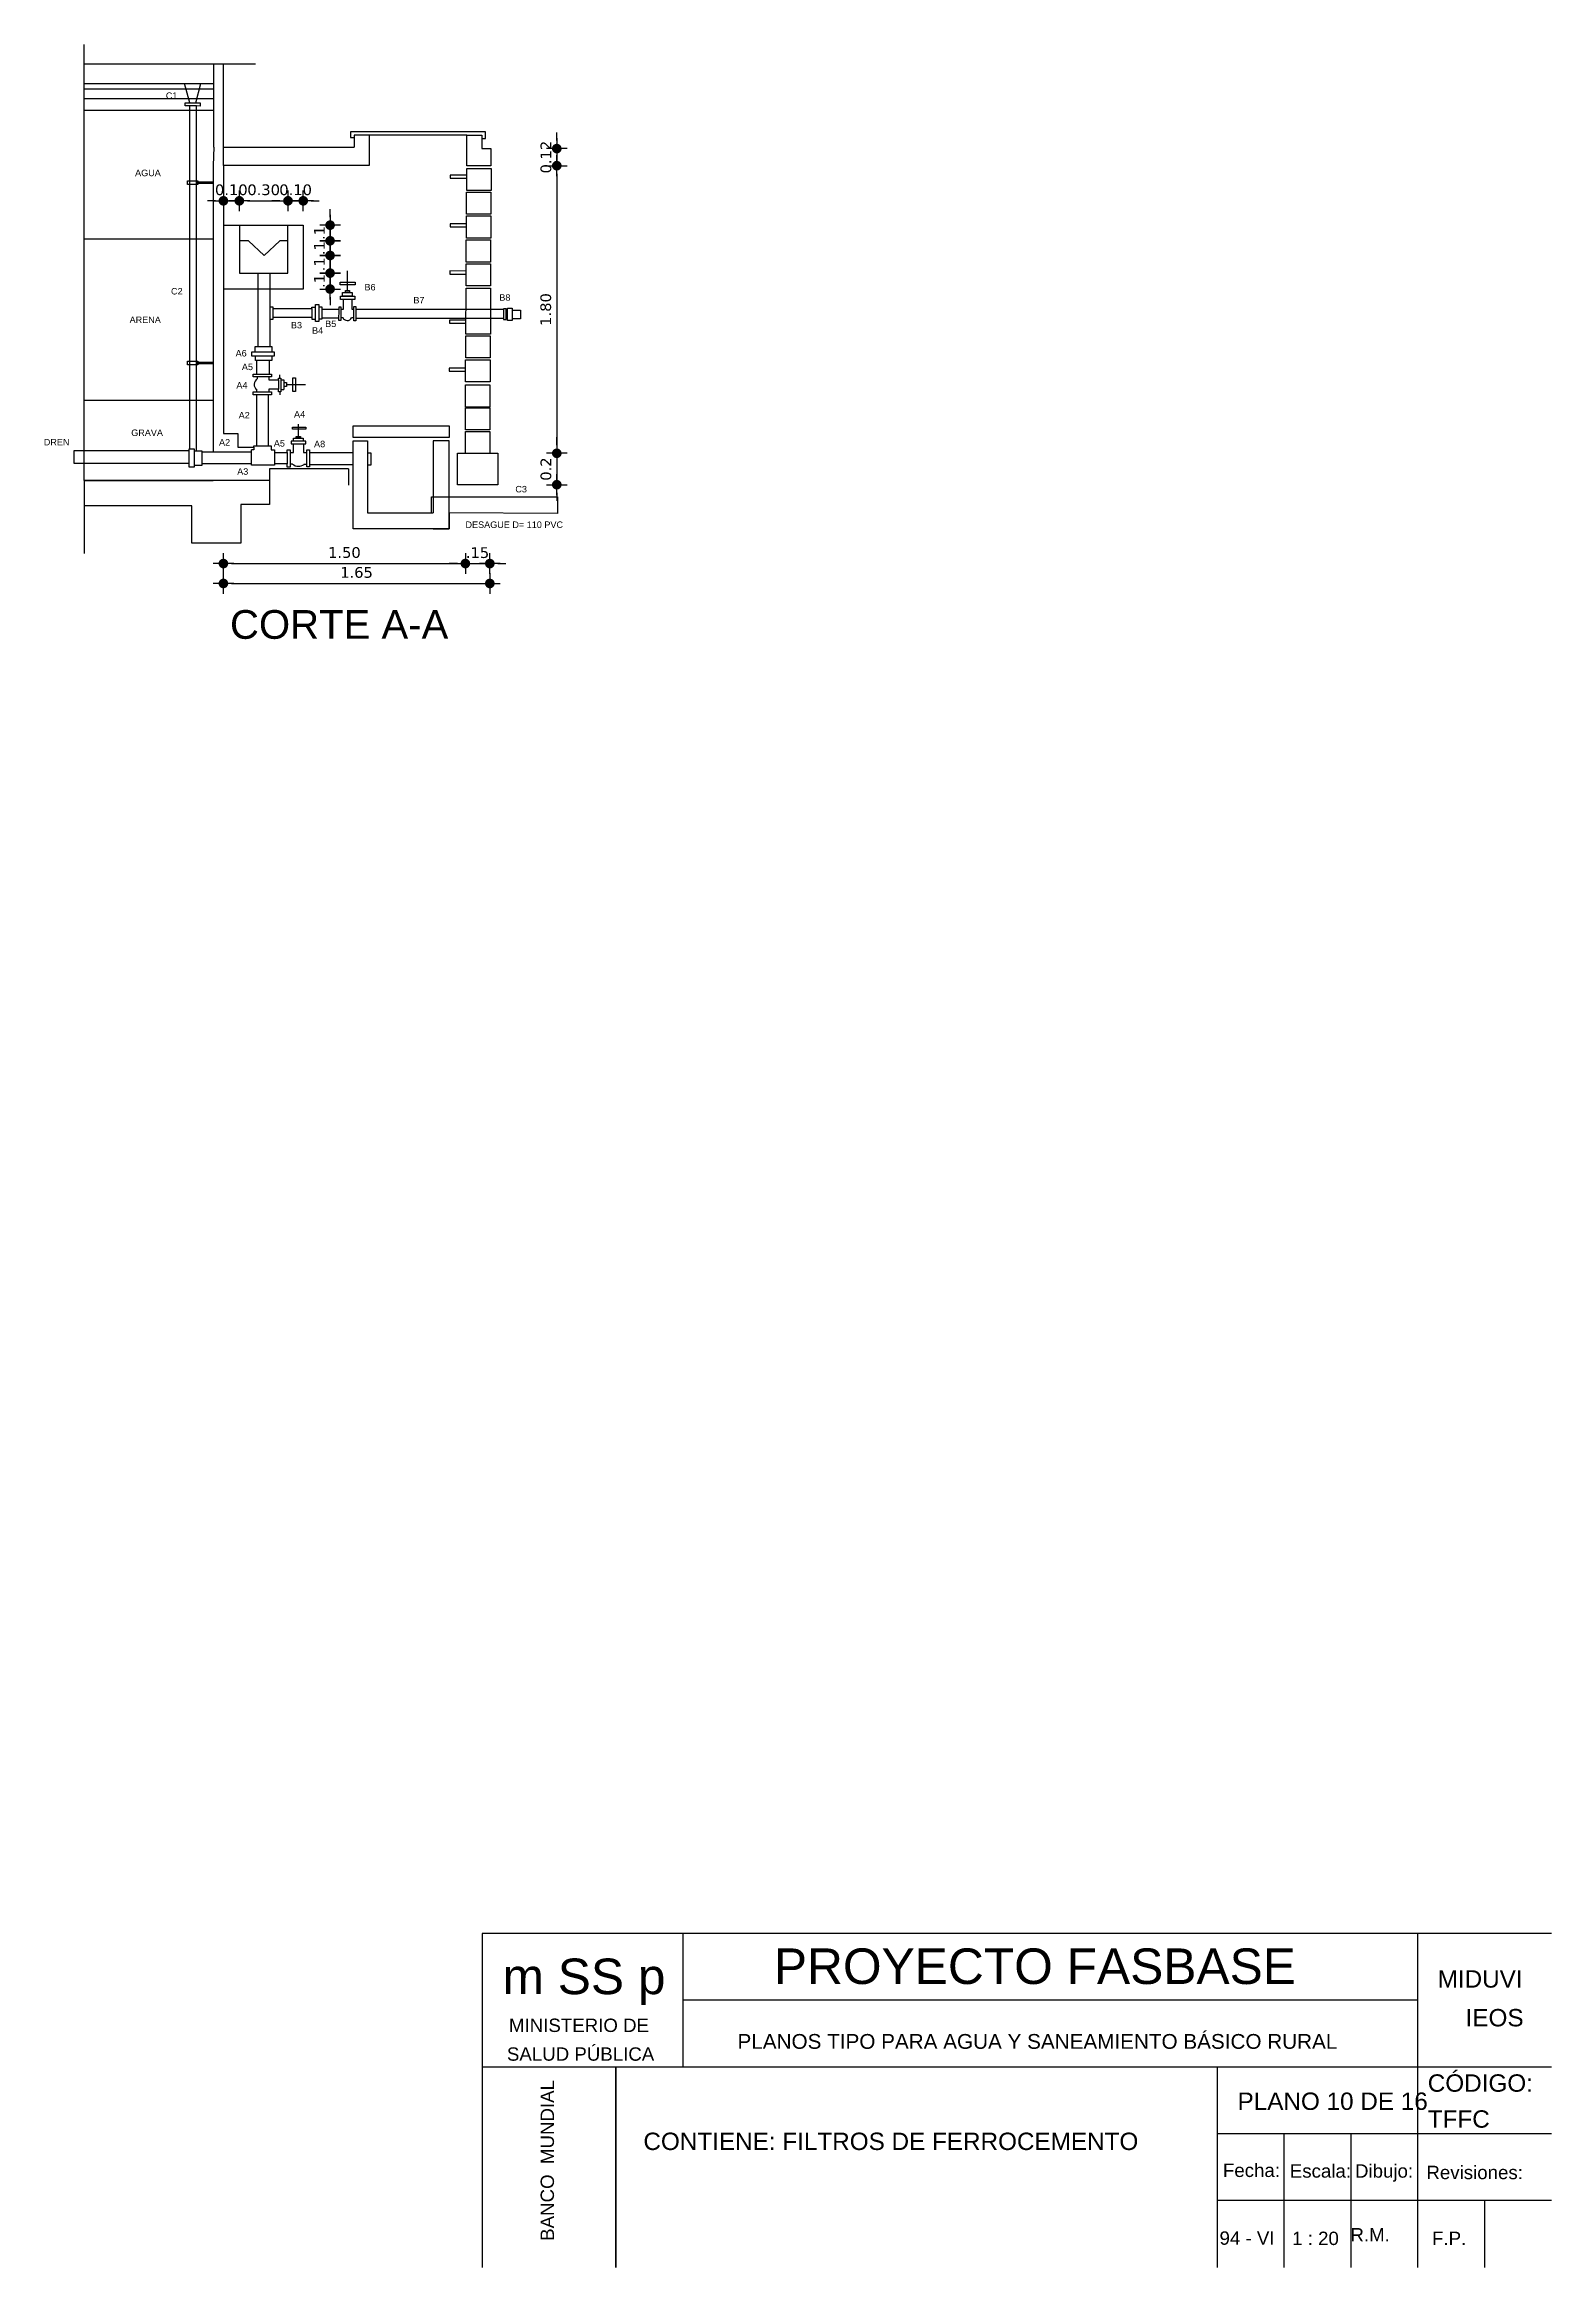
# Model space of a CAD drawing. Header units: metres. Extents: x 1959 to 4131, y 3282 to 4313.
# Drawn here: x 2946.58 to 2957.85, y 4283.15 to 4299.78 of the extents above; entities that cross this region are included whole.
import ezdxf
from ezdxf.enums import TextEntityAlignment as Align

# ---------------------------------------------------------------- set-up
doc = ezdxf.new("R2010")
doc.units = ezdxf.units.M
doc.linetypes.add('ACAD_ISO02W100', pattern=[15, 12, -3])
doc.layers.add('Cotas', color=7, linetype='Continuous')
doc.layers.add('Dibujo', color=7, linetype='Continuous')
doc.styles.add('Annotative', font='arial.ttf')
doc.styles.get("Standard").update_dxf_attribs({"font": 'arial.ttf'})
doc.styles.add('verdana', font='verdana.ttf')
doc.dimstyles.new('ISO', dxfattribs={"dimtxt": 0.08, "dimasz": 0.06, "dimexe": 0.1, "dimexo": 0.1, "dimgap": 0.04, "dimtad": 1, "dimzin": 1, "dimdsep": 46, "dimtxsty": 'verdana', "dimblk1": 'PAB', "dimblk2": 'PAB', "dimsah": 1, "dimcen": 0, "dimse1": 1, "dimse2": 1, "dimclrd": 7, "dimclre": 8, "dimclrt": 7, "dimadec": 0, "dimazin": 0, "dimtfac": 1, "dimtix": 1, "dimtmove": 0, "dimatfit": 3, "dimldrblk": 'PAB', "dimfxl": 0.1, "dimtvp": 1, "dimtolj": 1, "dimtzin": 1, "dimarcsym": 0})

msp = doc.modelspace()

# ---------------------------------------------------------------- texts
at = {"attachment_point": 1}
for s, insert, char_height in [('C1', (2947.486, 4299.424), 0.0486), ('AGUA', (2947.256, 4298.846), 0.0486), ('C2', (2947.525, 4297.961), 0.0486), ('B6', (2948.972, 4297.991), 0.0486), ('B7', (2949.338, 4297.894), 0.0486), ('B8', (2949.981, 4297.914), 0.0486), ('ARENA', (2947.215, 4297.747), 0.0486), ('B3', (2948.422, 4297.707), 0.0486), ('B4', (2948.58, 4297.667), 0.0486), ('B5', (2948.678, 4297.717), 0.0486), ('A6', (2948.008, 4297.497), 0.0486), ('A5', (2948.055, 4297.395), 0.0486), ('A4', (2948.014, 4297.257), 0.0486), ('GRAVA', (2947.227, 4296.902), 0.0486), ('A2', (2948.031, 4297.033), 0.0486), ('A4', (2948.445, 4297.04), 0.0486), ('DREN', (2946.573, 4296.832), 0.0486), ('A2', (2947.884, 4296.83), 0.0486), ('A5', (2948.294, 4296.823), 0.0486), ('A8', (2948.595, 4296.818), 0.0486), ('A3', (2948.02, 4296.612), 0.0486), ('C3', (2950.101, 4296.48), 0.0486), ('DESAGUE D= 110 PVC', (2949.728, 4296.214), 0.04857)]:
    msp.add_mtext_dynamic_manual_height_columns(s, width=2.52423, gutter_width=12.5, heights=[0], dxfattribs=dict(at, insert=insert, char_height=char_height))
at = {"layer": 'Dibujo', "linetype": 'ACAD_ISO02W100'}
msp.add_text('CORTE A-A', height=0.2148, dxfattribs=at).set_placement((2947.966, 4295.336))
at = {"layer": 'Dibujo', "color": 0, "linetype": 'ByBlock'}
for s, height, p in [('m SS p', 0.2662, (2950.005, 4285.195)), ('PROYECTO FASBASE', 0.26624, (2952.035, 4285.271)), ('PLANOS TIPO PARA AGUA Y SANEAMIENTO BÁSICO RURAL', 0.11076, (2951.763, 4284.786))]:
    msp.add_text(s, height=height, dxfattribs=at).set_placement(p)
at = {"layer": 'Dibujo', "color": 0, "linetype": 'ByBlock', "style": 'Annotative'}
for s, p in [('MIDUVI', (2957.001, 4285.244)), ('IEOS', (2957.21, 4284.954)), ('CÓDIGO:', (2956.927, 4284.465)), ('PLANO 10 DE 16', (2955.504, 4284.329)), ('TFFC', (2956.927, 4284.196)), ('CONTIENE: FILTROS DE FERROCEMENTO', (2951.059, 4284.029))]:
    msp.add_text(s, height=0.13, dxfattribs=at).set_placement(p)
at = {"layer": 'Dibujo', "color": 0, "linetype": 'ByBlock'}
for s, p in [('MINISTERIO DE', (2950.577, 4284.912)), ('SALUD PÚBLICA', (2950.589, 4284.697)), ('Fecha:', (2955.608, 4283.827)), ('Escala:', (2956.124, 4283.822)), ('Dibujo:', (2956.6, 4283.822)), ('Revisiones:', (2957.278, 4283.811)), ('94 - VI', (2955.575, 4283.32)), ('1 : 20', (2956.087, 4283.318)), ('R.M.', (2956.496, 4283.345)), ('F.P.', (2957.087, 4283.318))]:
    msp.add_text(s, height=0.1, dxfattribs=at).set_placement(p, align=Align.CENTER)
msp.add_text('BANCO  MUNDIAL', height=0.1, rotation=90, dxfattribs=at).set_placement((2950.39, 4283.951), align=Align.CENTER)

# ---------------------------------------------------------------- blocks, each defined once
blk = doc.blocks.new('PAB')
at = {"layer": 'Cotas'}
for p, q in [((-1.3, 0), (1.3, 0)), ((0, 1.3), (0, -1.3))]:
    blk.add_line(p, q, dxfattribs=at)
at = {"layer": 'Cotas', "const_width": 0.6}
blk.add_lwpolyline([(-0.3, 0, 1), (0.3, 0, 1)], format="xyb", close=True, dxfattribs=at)
blk = doc.blocks.new('*D1187')
at = {"color": 7, "lineweight": -2, "transparency": 16777216}
for p, q in [((2950.411, 4299.064), (2950.411, 4299.124)), ((2950.411, 4299.004), (2950.411, 4298.876)), ((2950.411, 4298.816), (2950.411, 4298.756))]:
    blk.add_line(p, q, dxfattribs=at)
at = {"layer": 'Defpoints', "color": 0, "transparency": 16777216}
for p in [(2949.917, 4299.004), (2949.917, 4298.876), (2950.411, 4298.876)]:
    blk.add_point(p, dxfattribs=at)
at = {"color": 7, "lineweight": -2, "transparency": 16777216, "xscale": 0.06, "yscale": 0.06, "zscale": 0.06}
for p, rotation in [((2950.411, 4299.004), 270), ((2950.411, 4298.876), 90)]:
    blk.add_blockref('PAB', p, dxfattribs=dict(at, rotation=rotation))
at = {"color": 7, "transparency": 16777216, "insert": (2950.33, 4298.94), "char_height": 0.08, "attachment_point": 5, "rotation": 90, "style": 'verdana'}
blk.add_mtext('\\A1;0.12', dxfattribs=at)
blk = doc.blocks.new('*D1188')
at = {"color": 7, "lineweight": -2, "transparency": 16777216}
blk.add_line((2950.411, 4298.816), (2950.411, 4296.784), dxfattribs=at)
at = {"layer": 'Defpoints', "color": 0, "transparency": 16777216}
for p in [(2949.917, 4298.876), (2949.971, 4296.724), (2950.411, 4296.724)]:
    blk.add_point(p, dxfattribs=at)
at = {"color": 7, "lineweight": -2, "transparency": 16777216, "xscale": 0.06, "yscale": 0.06, "zscale": 0.06}
for p, rotation in [((2950.411, 4298.876), 90), ((2950.411, 4296.724), 270)]:
    blk.add_blockref('PAB', p, dxfattribs=dict(at, rotation=rotation))
at = {"color": 7, "transparency": 16777216, "insert": (2950.329, 4297.8), "char_height": 0.08, "attachment_point": 5, "rotation": 90, "style": 'verdana'}
blk.add_mtext('\\A1;1.80', dxfattribs=at)
blk = doc.blocks.new('*D1189')
at = {"color": 7, "lineweight": -2, "transparency": 16777216}
for p, q in [((2950.411, 4296.784), (2950.411, 4296.844)), ((2950.411, 4296.724), (2950.411, 4296.489)), ((2950.411, 4296.429), (2950.411, 4296.369))]:
    blk.add_line(p, q, dxfattribs=at)
at = {"layer": 'Defpoints', "color": 0, "transparency": 16777216}
for p in [(2949.971, 4296.724), (2949.971, 4296.489), (2950.411, 4296.489)]:
    blk.add_point(p, dxfattribs=at)
at = {"color": 7, "lineweight": -2, "transparency": 16777216, "xscale": 0.06, "yscale": 0.06, "zscale": 0.06}
for p, rotation in [((2950.411, 4296.724), 270), ((2950.411, 4296.489), 90)]:
    blk.add_blockref('PAB', p, dxfattribs=dict(at, rotation=rotation))
at = {"color": 7, "transparency": 16777216, "insert": (2950.33, 4296.606), "char_height": 0.08, "attachment_point": 5, "rotation": 90, "style": 'verdana'}
blk.add_mtext('\\A1;0.2', dxfattribs=at)
blk = doc.blocks.new('*D1190')
at = {"color": 7, "lineweight": -2, "transparency": 16777216}
for p, q in [((2947.857, 4298.613), (2947.797, 4298.613)), ((2947.917, 4298.613), (2948.036, 4298.613)), ((2948.096, 4298.613), (2948.156, 4298.613))]:
    blk.add_line(p, q, dxfattribs=at)
at = {"layer": 'Defpoints', "color": 0, "transparency": 16777216}
for p in [(2948.036, 4298.613), (2947.917, 4298.431), (2948.036, 4298.431)]:
    blk.add_point(p, dxfattribs=at)
at = {"color": 7, "lineweight": -2, "transparency": 16777216, "xscale": 0.06, "yscale": 0.06, "zscale": 0.06}
blk.add_blockref('PAB', (2947.917, 4298.613), dxfattribs=at)
at = {"color": 7, "lineweight": -2, "transparency": 16777216, "xscale": 0.06, "yscale": 0.06, "zscale": 0.06, "rotation": 180}
blk.add_blockref('PAB', (2948.036, 4298.613), dxfattribs=at)
at = {"color": 7, "transparency": 16777216, "insert": (2947.976, 4298.695), "char_height": 0.08, "attachment_point": 5, "style": 'verdana'}
blk.add_mtext('\\A1;0.10', dxfattribs=at)
blk = doc.blocks.new('*D1191')
at = {"color": 7, "lineweight": -2, "transparency": 16777216}
blk.add_line((2948.096, 4298.613), (2948.34, 4298.613), dxfattribs=at)
at = {"layer": 'Defpoints', "color": 0, "transparency": 16777216}
for p in [(2948.4, 4298.613), (2948.036, 4298.431), (2948.4, 4298.431)]:
    blk.add_point(p, dxfattribs=at)
at = {"color": 7, "lineweight": -2, "transparency": 16777216, "xscale": 0.06, "yscale": 0.06, "zscale": 0.06, "rotation": 180}
blk.add_blockref('PAB', (2948.036, 4298.613), dxfattribs=at)
at = {"color": 7, "lineweight": -2, "transparency": 16777216, "xscale": 0.06, "yscale": 0.06, "zscale": 0.06}
blk.add_blockref('PAB', (2948.4, 4298.613), dxfattribs=at)
at = {"color": 7, "transparency": 16777216, "insert": (2948.218, 4298.695), "char_height": 0.08, "attachment_point": 5, "style": 'verdana'}
blk.add_mtext('\\A1;0.30', dxfattribs=at)
blk = doc.blocks.new('*D1192')
at = {"color": 7, "lineweight": -2, "transparency": 16777216}
for p, q in [((2948.34, 4298.613), (2948.28, 4298.613)), ((2948.4, 4298.613), (2948.514, 4298.613)), ((2948.574, 4298.613), (2948.634, 4298.613))]:
    blk.add_line(p, q, dxfattribs=at)
at = {"layer": 'Defpoints', "color": 0, "transparency": 16777216}
for p in [(2948.514, 4298.613), (2948.4, 4298.431), (2948.514, 4298.431)]:
    blk.add_point(p, dxfattribs=at)
at = {"color": 7, "lineweight": -2, "transparency": 16777216, "xscale": 0.06, "yscale": 0.06, "zscale": 0.06}
blk.add_blockref('PAB', (2948.4, 4298.613), dxfattribs=at)
at = {"color": 7, "lineweight": -2, "transparency": 16777216, "xscale": 0.06, "yscale": 0.06, "zscale": 0.06, "rotation": 180}
blk.add_blockref('PAB', (2948.514, 4298.613), dxfattribs=at)
at = {"color": 7, "transparency": 16777216, "insert": (2948.457, 4298.695), "char_height": 0.08, "attachment_point": 5, "style": 'verdana'}
blk.add_mtext('\\A1;0.10', dxfattribs=at)
blk = doc.blocks.new('*D1193')
at = {"color": 7, "lineweight": -2, "transparency": 16777216}
for p, q in [((2948.715, 4298.491), (2948.715, 4298.551)), ((2948.715, 4298.431), (2948.715, 4298.314)), ((2948.715, 4298.254), (2948.715, 4298.194))]:
    blk.add_line(p, q, dxfattribs=at)
at = {"layer": 'Defpoints', "color": 0, "transparency": 16777216}
for p in [(2948.4, 4298.431), (2948.4, 4298.314), (2948.715, 4298.314)]:
    blk.add_point(p, dxfattribs=at)
at = {"color": 7, "lineweight": -2, "transparency": 16777216, "xscale": 0.06, "yscale": 0.06, "zscale": 0.06}
for p, rotation in [((2948.715, 4298.431), 270), ((2948.715, 4298.314), 90)]:
    blk.add_blockref('PAB', p, dxfattribs=dict(at, rotation=rotation))
at = {"color": 7, "transparency": 16777216, "insert": (2948.635, 4298.372), "char_height": 0.08, "attachment_point": 5, "rotation": 90, "style": 'verdana'}
blk.add_mtext('\\A1;.1', dxfattribs=at)
blk = doc.blocks.new('*D1194')
at = {"color": 7, "lineweight": -2, "transparency": 16777216}
for p, q in [((2948.715, 4298.374), (2948.715, 4298.434)), ((2948.715, 4298.314), (2948.715, 4298.204)), ((2948.715, 4298.144), (2948.715, 4298.084))]:
    blk.add_line(p, q, dxfattribs=at)
at = {"layer": 'Defpoints', "color": 0, "transparency": 16777216}
for p in [(2948.4, 4298.314), (2948.223, 4298.204), (2948.715, 4298.204)]:
    blk.add_point(p, dxfattribs=at)
at = {"color": 7, "lineweight": -2, "transparency": 16777216, "xscale": 0.06, "yscale": 0.06, "zscale": 0.06}
for p, rotation in [((2948.715, 4298.314), 270), ((2948.715, 4298.204), 90)]:
    blk.add_blockref('PAB', p, dxfattribs=dict(at, rotation=rotation))
at = {"color": 7, "transparency": 16777216, "insert": (2948.635, 4298.259), "char_height": 0.08, "attachment_point": 5, "rotation": 90, "style": 'verdana'}
blk.add_mtext('\\A1;.1', dxfattribs=at)
blk = doc.blocks.new('*D1195')
at = {"color": 7, "lineweight": -2, "transparency": 16777216}
for p, q in [((2948.715, 4298.264), (2948.715, 4298.324)), ((2948.715, 4298.204), (2948.715, 4298.072)), ((2948.715, 4298.012), (2948.715, 4297.952))]:
    blk.add_line(p, q, dxfattribs=at)
at = {"layer": 'Defpoints', "color": 0, "transparency": 16777216}
for p in [(2948.223, 4298.204), (2948.4, 4298.072), (2948.715, 4298.072)]:
    blk.add_point(p, dxfattribs=at)
at = {"color": 7, "lineweight": -2, "transparency": 16777216, "xscale": 0.06, "yscale": 0.06, "zscale": 0.06}
for p, rotation in [((2948.715, 4298.204), 270), ((2948.715, 4298.072), 90)]:
    blk.add_blockref('PAB', p, dxfattribs=dict(at, rotation=rotation))
at = {"color": 7, "transparency": 16777216, "insert": (2948.635, 4298.138), "char_height": 0.08, "attachment_point": 5, "rotation": 90, "style": 'verdana'}
blk.add_mtext('\\A1;.1', dxfattribs=at)
blk = doc.blocks.new('*D1196')
at = {"color": 7, "lineweight": -2, "transparency": 16777216}
for p, q in [((2948.715, 4298.132), (2948.715, 4298.192)), ((2948.715, 4298.072), (2948.715, 4297.953)), ((2948.715, 4297.893), (2948.715, 4297.833))]:
    blk.add_line(p, q, dxfattribs=at)
at = {"layer": 'Defpoints', "color": 0, "transparency": 16777216}
for p in [(2948.4, 4298.072), (2948.514, 4297.953), (2948.715, 4297.953)]:
    blk.add_point(p, dxfattribs=at)
at = {"color": 7, "lineweight": -2, "transparency": 16777216, "xscale": 0.06, "yscale": 0.06, "zscale": 0.06}
for p, rotation in [((2948.715, 4298.072), 270), ((2948.715, 4297.953), 90)]:
    blk.add_blockref('PAB', p, dxfattribs=dict(at, rotation=rotation))
at = {"color": 7, "transparency": 16777216, "insert": (2948.635, 4298.013), "char_height": 0.08, "attachment_point": 5, "rotation": 90, "style": 'verdana'}
blk.add_mtext('\\A1;.1', dxfattribs=at)
blk = doc.blocks.new('*D1197')
at = {"color": 7, "lineweight": -2, "transparency": 16777216}
blk.add_line((2947.977, 4295.899), (2949.667, 4295.899), dxfattribs=at)
at = {"layer": 'Defpoints', "color": 0, "transparency": 16777216}
for p in [(2947.917, 4296.873), (2949.727, 4296.724), (2949.727, 4295.899)]:
    blk.add_point(p, dxfattribs=at)
at = {"color": 7, "lineweight": -2, "transparency": 16777216, "xscale": 0.06, "yscale": 0.06, "zscale": 0.06, "rotation": 180}
blk.add_blockref('PAB', (2947.917, 4295.899), dxfattribs=at)
at = {"color": 7, "lineweight": -2, "transparency": 16777216, "xscale": 0.06, "yscale": 0.06, "zscale": 0.06}
blk.add_blockref('PAB', (2949.727, 4295.899), dxfattribs=at)
at = {"color": 7, "transparency": 16777216, "insert": (2948.822, 4295.981), "char_height": 0.08, "attachment_point": 5, "style": 'verdana'}
blk.add_mtext('\\A1;1.50', dxfattribs=at)
blk = doc.blocks.new('*D1198')
at = {"color": 7, "lineweight": -2, "transparency": 16777216}
for p, q in [((2949.667, 4295.899), (2949.607, 4295.899)), ((2949.727, 4295.899), (2949.91, 4295.899)), ((2949.97, 4295.899), (2950.03, 4295.899))]:
    blk.add_line(p, q, dxfattribs=at)
at = {"layer": 'Defpoints', "color": 0, "transparency": 16777216}
for p in [(2949.727, 4296.724), (2949.91, 4296.723), (2949.91, 4295.899)]:
    blk.add_point(p, dxfattribs=at)
at = {"color": 7, "lineweight": -2, "transparency": 16777216, "xscale": 0.06, "yscale": 0.06, "zscale": 0.06}
blk.add_blockref('PAB', (2949.727, 4295.899), dxfattribs=at)
at = {"color": 7, "lineweight": -2, "transparency": 16777216, "xscale": 0.06, "yscale": 0.06, "zscale": 0.06, "rotation": 180}
blk.add_blockref('PAB', (2949.91, 4295.899), dxfattribs=at)
at = {"color": 7, "transparency": 16777216, "insert": (2949.818, 4295.98), "char_height": 0.08, "attachment_point": 5, "style": 'verdana'}
blk.add_mtext('\\A1;.15', dxfattribs=at)
blk = doc.blocks.new('*D1108')
at = {"color": 7, "lineweight": -2, "transparency": 16777216}
blk.add_line((2947.977, 4295.75), (2949.85, 4295.75), dxfattribs=at)
at = {"layer": 'Defpoints', "color": 0, "transparency": 16777216}
for p in [(2947.917, 4295.899), (2949.91, 4295.899), (2949.91, 4295.75)]:
    blk.add_point(p, dxfattribs=at)
at = {"color": 7, "lineweight": -2, "transparency": 16777216, "xscale": 0.06, "yscale": 0.06, "zscale": 0.06, "rotation": 180}
blk.add_blockref('PAB', (2947.917, 4295.75), dxfattribs=at)
at = {"color": 7, "lineweight": -2, "transparency": 16777216, "xscale": 0.06, "yscale": 0.06, "zscale": 0.06}
blk.add_blockref('PAB', (2949.91, 4295.75), dxfattribs=at)
at = {"color": 7, "transparency": 16777216, "insert": (2948.913, 4295.832), "char_height": 0.08, "attachment_point": 5, "style": 'verdana'}
blk.add_mtext('\\A1;1.65', dxfattribs=at)

# ---------------------------------------------------------------- dimensions: what is measured, and where the dimension line sits
for base, p1, p2, text, override, picture, middle in [((2950.411, 4298.876), (2949.917, 4299.004), (2949.917, 4298.876), '0.12', {"dimarcsym": 2}, '*D1187', (2950.33, 4298.94)), ((2950.411, 4296.724), (2949.917, 4298.876), (2949.971, 4296.724), '1.80', {"dimtmove": 1, "dimarcsym": 2}, '*D1188', (2950.329, 4297.8)), ((2948.715, 4298.204), (2948.4, 4298.314), (2948.223, 4298.204), '.1', {"dimtmove": 1, "dimarcsym": 2}, '*D1194', (2948.635, 4298.259)), ((2948.715, 4298.314), (2948.4, 4298.431), (2948.4, 4298.314), '.1', {"dimarcsym": 2}, '*D1193', (2948.635, 4298.372)), ((2948.715, 4298.072), (2948.223, 4298.204), (2948.4, 4298.072), '.1', {"dimtmove": 1, "dimarcsym": 2}, '*D1195', (2948.635, 4298.138)), ((2948.715, 4297.953), (2948.4, 4298.072), (2948.514, 4297.953), '.1', {"dimtmove": 1, "dimarcsym": 2}, '*D1196', (2948.635, 4298.013)), ((2950.411, 4296.489), (2949.971, 4296.724), (2949.971, 4296.489), '0.2', {"dimtmove": 1, "dimarcsym": 2}, '*D1189', (2950.33, 4296.606))]:
    dim = msp.add_linear_dim(base=base, p1=p1, p2=p2, angle=90, text=text, dimstyle='ISO', override=override)
    dim.commit()
    dim.dimension.update_dxf_attribs({"geometry": picture, "text_midpoint": middle})
for base, p1, p2, text, override, picture, middle in [((2948.036, 4298.613), (2947.917, 4298.431), (2948.036, 4298.431), '0.10', {"dimarcsym": 2}, '*D1190', (2947.976, 4298.695)), ((2948.4, 4298.613), (2948.036, 4298.431), (2948.4, 4298.431), '0.30', {"dimtmove": 1, "dimarcsym": 2}, '*D1191', (2948.218, 4298.695)), ((2948.514, 4298.613), (2948.4, 4298.431), (2948.514, 4298.431), '0.10', {"dimtmove": 1, "dimarcsym": 2}, '*D1192', (2948.457, 4298.695))]:
    dim = msp.add_linear_dim(base=base, p1=p1, p2=p2, text=text, dimstyle='ISO', override=override)
    dim.commit()
    dim.dimension.update_dxf_attribs({"geometry": picture, "text_midpoint": middle})
at = {"color": 1}
for base, p1, p2, text, override, picture, middle in [((2949.727, 4295.899), (2947.917, 4296.873), (2949.727, 4296.724), '1.50', {"dimarcsym": 2}, '*D1197', (2948.822, 4295.981)), ((2949.91, 4295.899), (2949.727, 4296.724), (2949.91, 4296.723), '.15', {"dimtmove": 1, "dimarcsym": 2}, '*D1198', (2949.818, 4295.98)), ((2949.91, 4295.75), (2947.917, 4295.899), (2949.91, 4295.899), '1.65', {"dimarcsym": 2}, '*D1108', (2948.913, 4295.832))]:
    dim = msp.add_linear_dim(base=base, p1=p1, p2=p2, text=text, dimstyle='ISO', override=override, dxfattribs=at)
    dim.commit()
    dim.dimension.update_dxf_attribs({"geometry": picture, "text_midpoint": middle})

# ---------------------------------------------------------------- linework, layer by layer
for p, q in [((2946.875, 4296.521), (2946.875, 4299.783)), ((2946.875, 4299.637), (2948.157, 4299.637)), ((2947.845, 4299.015), (2947.845, 4299.637)), ((2947.917, 4299.014), (2947.917, 4299.637)), ((2946.875, 4299.491), (2947.841, 4299.491)), ((2946.875, 4299.491), (2947.841, 4299.491)), ((2946.875, 4299.452), (2947.841, 4299.452)), ((2947.665, 4299.346), (2947.626, 4299.491)), ((2947.71, 4299.346), (2947.749, 4299.491)), ((2946.875, 4299.379), (2947.841, 4299.379)), ((2946.875, 4299.291), (2947.841, 4299.291)), ((2947.631, 4299.323), (2947.631, 4299.346)), ((2947.631, 4299.346), (2947.744, 4299.346)), ((2947.715, 4299.323), (2947.631, 4299.323)), ((2947.664, 4299.323), (2947.664, 4296.756)), ((2947.715, 4296.743), (2947.715, 4299.323)), ((2947.744, 4299.322), (2947.715, 4299.323)), ((2947.744, 4299.346), (2947.744, 4299.322)), ((2949.877, 4299.128), (2948.868, 4299.128)), ((2948.868, 4299.128), (2948.868, 4299.086)), ((2948.868, 4299.086), (2948.895, 4299.086)), ((2949.737, 4299.104), (2948.895, 4299.104)), ((2948.895, 4299.104), (2948.895, 4299.086)), ((2948.895, 4299.086), (2948.895, 4299.014)), ((2949.007, 4299.104), (2949.007, 4298.877)), ((2949.737, 4298.876), (2949.737, 4299.104)), ((2949.737, 4299.104), (2949.85, 4299.104)), ((2949.85, 4299.104), (2949.85, 4299.004)), ((2949.85, 4299.079), (2949.877, 4299.079)), ((2949.877, 4299.079), (2949.877, 4299.128)), ((2947.845, 4299.015), (2947.841, 4298.877)), ((2947.917, 4298.877), (2947.917, 4299.014)), ((2947.917, 4299.014), (2948.895, 4299.014)), ((2949.85, 4299.004), (2949.917, 4299.004)), ((2949.917, 4299.004), (2949.917, 4298.876)), ((2947.841, 4298.877), (2947.841, 4296.873)), ((2949.007, 4298.877), (2947.917, 4298.877)), ((2947.917, 4298.877), (2947.917, 4296.873)), ((2949.735, 4298.805), (2949.613, 4298.805)), ((2949.613, 4298.805), (2949.613, 4298.782)), ((2949.613, 4298.782), (2949.735, 4298.782)), ((2949.917, 4298.876), (2949.737, 4298.876)), ((2947.917, 4298.431), (2948.514, 4298.431)), ((2948.036, 4298.431), (2948.036, 4298.072)), ((2948.4, 4298.072), (2948.4, 4298.431)), ((2948.514, 4298.431), (2948.514, 4297.953)), ((2949.735, 4298.44), (2949.613, 4298.441)), ((2949.613, 4298.441), (2949.613, 4298.418)), ((2949.613, 4298.418), (2949.735, 4298.418)), ((2946.875, 4298.329), (2947.841, 4298.329)), ((2948.105, 4298.314), (2948.036, 4298.314)), ((2948.105, 4298.314), (2948.223, 4298.204)), ((2948.223, 4298.204), (2948.34, 4298.314)), ((2948.4, 4298.314), (2948.34, 4298.314)), ((2948.036, 4298.072), (2948.4, 4298.072)), ((2948.176, 4297.524), (2948.176, 4298.072)), ((2948.266, 4297.524), (2948.266, 4298.072)), ((2948.845, 4297.941), (2948.845, 4298.089)), ((2949.732, 4298.087), (2949.61, 4298.088)), ((2949.61, 4298.088), (2949.61, 4298.065)), ((2949.61, 4298.065), (2949.732, 4298.065)), ((2948.514, 4297.953), (2947.917, 4297.953)), ((2948.793, 4297.874), (2948.793, 4297.899)), ((2948.793, 4297.899), (2948.9, 4297.899)), ((2948.9, 4297.899), (2948.9, 4297.874)), ((2948.266, 4297.82), (2948.286, 4297.82)), ((2948.286, 4297.726), (2948.266, 4297.726)), ((2948.286, 4297.82), (2948.286, 4297.726)), ((2948.286, 4297.808), (2948.579, 4297.808)), ((2948.579, 4297.74), (2948.286, 4297.74)), ((2948.579, 4297.808), (2948.579, 4297.817)), ((2948.579, 4297.817), (2948.606, 4297.817)), ((2948.579, 4297.808), (2948.579, 4297.727)), ((2948.579, 4297.727), (2948.606, 4297.727)), ((2948.606, 4297.727), (2948.606, 4297.837)), ((2948.606, 4297.837), (2948.632, 4297.837)), ((2948.606, 4297.711), (2948.606, 4297.727)), ((2948.632, 4297.837), (2948.632, 4297.729)), ((2948.656, 4297.817), (2948.632, 4297.817)), ((2948.632, 4297.817), (2948.632, 4297.711)), ((2948.632, 4297.729), (2948.656, 4297.729)), ((2948.656, 4297.729), (2948.656, 4297.817)), ((2948.656, 4297.803), (2948.782, 4297.803)), ((2948.656, 4297.738), (2948.781, 4297.738)), ((2948.781, 4297.717), (2948.782, 4297.803)), ((2948.782, 4297.803), (2948.782, 4297.821)), ((2948.782, 4297.821), (2948.795, 4297.821)), ((2948.879, 4297.874), (2948.793, 4297.874)), ((2948.795, 4297.821), (2948.795, 4297.717)), ((2948.813, 4297.801), (2948.795, 4297.801)), ((2948.795, 4297.74), (2948.812, 4297.74)), ((2948.813, 4297.874), (2948.813, 4297.801)), ((2948.892, 4297.738), (2948.876, 4297.738)), ((2948.879, 4297.801), (2948.879, 4297.874)), ((2948.9, 4297.874), (2948.879, 4297.874)), ((2948.892, 4297.801), (2948.879, 4297.801)), ((2948.907, 4297.802), (2950.012, 4297.802)), ((2950.012, 4297.733), (2948.907, 4297.733)), ((2950.032, 4297.805), (2950.012, 4297.805)), ((2950.012, 4297.805), (2950.012, 4297.802)), ((2950.012, 4297.802), (2950.012, 4297.726)), ((2950.012, 4297.726), (2950.032, 4297.726)), ((2950.032, 4297.726), (2950.032, 4297.805)), ((2950.078, 4297.795), (2950.139, 4297.795)), ((2950.139, 4297.73), (2950.078, 4297.73)), ((2950.139, 4297.795), (2950.139, 4297.73)), ((2948.632, 4297.711), (2948.606, 4297.711)), ((2948.795, 4297.717), (2948.781, 4297.717)), ((2949.732, 4297.721), (2949.609, 4297.721)), ((2949.609, 4297.721), (2949.609, 4297.698)), ((2949.609, 4297.698), (2949.732, 4297.698)), ((2948.28, 4297.481), (2948.126, 4297.481)), ((2948.126, 4297.481), (2948.126, 4297.452)), ((2948.126, 4297.452), (2948.156, 4297.452)), ((2948.155, 4297.481), (2948.155, 4297.524)), ((2948.155, 4297.524), (2948.28, 4297.524)), ((2948.299, 4297.481), (2948.155, 4297.481)), ((2948.156, 4297.418), (2948.156, 4297.452)), ((2948.156, 4297.452), (2948.299, 4297.452)), ((2948.156, 4297.452), (2948.28, 4297.452)), ((2948.262, 4297.418), (2948.156, 4297.418)), ((2948.168, 4297.316), (2948.168, 4297.418)), ((2948.262, 4297.316), (2948.262, 4297.418)), ((2948.28, 4297.418), (2948.262, 4297.418)), ((2948.28, 4297.524), (2948.28, 4297.481)), ((2948.28, 4297.452), (2948.28, 4297.418)), ((2948.299, 4297.452), (2948.299, 4297.481)), ((2948.17, 4297.295), (2948.17, 4297.28)), ((2948.257, 4297.295), (2948.257, 4297.273)), ((2948.257, 4297.273), (2948.329, 4297.273)), ((2948.329, 4297.273), (2948.329, 4297.286)), ((2948.329, 4297.286), (2948.347, 4297.286)), ((2948.329, 4297.273), (2948.329, 4297.203)), ((2948.338, 4297.286), (2948.338, 4297.312)), ((2948.347, 4297.286), (2948.347, 4297.185)), ((2948.347, 4297.273), (2948.368, 4297.273)), ((2948.368, 4297.273), (2948.368, 4297.202)), ((2948.368, 4297.254), (2948.389, 4297.254)), ((2948.389, 4297.254), (2948.389, 4297.223)), ((2948.389, 4297.239), (2948.531, 4297.239)), ((2949.729, 4297.36), (2949.606, 4297.361)), ((2949.606, 4297.361), (2949.606, 4297.338)), ((2949.606, 4297.338), (2949.729, 4297.338)), ((2947.841, 4297.12), (2946.875, 4297.12)), ((2948.253, 4297.162), (2948.164, 4297.162)), ((2948.164, 4297.162), (2948.164, 4296.78)), ((2948.166, 4297.183), (2948.166, 4297.202)), ((2948.253, 4296.78), (2948.253, 4297.162)), ((2948.329, 4297.203), (2948.257, 4297.203)), ((2948.257, 4297.203), (2948.257, 4297.183)), ((2948.329, 4297.185), (2948.329, 4297.203)), ((2948.347, 4297.185), (2948.329, 4297.185)), ((2948.338, 4297.185), (2948.338, 4297.161)), ((2948.347, 4297.202), (2948.368, 4297.202)), ((2948.389, 4297.223), (2948.368, 4297.223)), ((2948.478, 4296.849), (2948.478, 4296.943)), ((2946.8, 4296.647), (2946.8, 4296.744)), ((2946.8, 4296.744), (2947.658, 4296.744)), ((2947.7, 4296.756), (2947.658, 4296.756)), ((2947.658, 4296.756), (2947.658, 4296.623)), ((2947.7, 4296.743), (2947.7, 4296.756)), ((2947.7, 4296.632), (2947.7, 4296.743)), ((2947.7, 4296.743), (2947.755, 4296.743)), ((2947.755, 4296.743), (2947.755, 4296.732)), ((2948.128, 4296.732), (2947.755, 4296.732)), ((2947.755, 4296.732), (2947.755, 4296.632)), ((2947.841, 4296.873), (2947.841, 4296.732)), ((2947.917, 4296.873), (2948.026, 4296.873)), ((2948.026, 4296.873), (2948.026, 4296.771)), ((2948.026, 4296.771), (2948.145, 4296.771)), ((2948.128, 4296.635), (2948.128, 4296.749)), ((2948.145, 4296.749), (2948.128, 4296.749)), ((2948.145, 4296.771), (2948.145, 4296.78)), ((2948.145, 4296.78), (2948.273, 4296.78)), ((2948.145, 4296.771), (2948.145, 4296.749)), ((2948.273, 4296.78), (2948.273, 4296.749)), ((2948.273, 4296.749), (2948.299, 4296.749)), ((2948.299, 4296.749), (2948.299, 4296.635)), ((2948.299, 4296.73), (2948.395, 4296.73)), ((2948.395, 4296.73), (2948.395, 4296.751)), ((2948.395, 4296.751), (2948.417, 4296.751)), ((2948.395, 4296.73), (2948.395, 4296.645)), ((2948.417, 4296.751), (2948.417, 4296.621)), ((2948.417, 4296.729), (2948.441, 4296.729)), ((2948.534, 4296.815), (2948.423, 4296.815)), ((2948.423, 4296.815), (2948.423, 4296.795)), ((2948.423, 4296.795), (2948.441, 4296.796)), ((2948.441, 4296.729), (2948.441, 4296.796)), ((2948.441, 4296.796), (2948.534, 4296.796)), ((2948.516, 4296.796), (2948.516, 4296.729)), ((2948.516, 4296.729), (2948.541, 4296.729)), ((2948.534, 4296.796), (2948.534, 4296.815)), ((2948.541, 4296.729), (2948.541, 4296.751)), ((2948.541, 4296.751), (2948.562, 4296.751)), ((2948.541, 4296.623), (2948.541, 4296.729)), ((2948.562, 4296.751), (2948.562, 4296.623)), ((2948.562, 4296.73), (2948.888, 4296.73)), ((2948.995, 4296.728), (2949.019, 4296.728)), ((2949.019, 4296.728), (2949.019, 4296.634)), ((2947.658, 4296.647), (2946.8, 4296.647)), ((2947.658, 4296.623), (2947.7, 4296.623)), ((2947.755, 4296.632), (2947.7, 4296.632)), ((2947.7, 4296.623), (2947.7, 4296.632)), ((2947.755, 4296.647), (2948.128, 4296.647)), ((2948.299, 4296.635), (2948.128, 4296.635)), ((2948.853, 4296.607), (2948.262, 4296.607)), ((2948.262, 4296.607), (2948.262, 4296.342)), ((2948.395, 4296.645), (2948.299, 4296.645)), ((2948.395, 4296.621), (2948.395, 4296.645)), ((2948.417, 4296.621), (2948.395, 4296.621)), ((2948.417, 4296.644), (2948.434, 4296.644)), ((2948.541, 4296.641), (2948.519, 4296.641)), ((2948.562, 4296.623), (2948.541, 4296.623)), ((2948.562, 4296.641), (2948.888, 4296.641)), ((2948.853, 4296.607), (2948.853, 4296.486)), ((2949.019, 4296.634), (2948.995, 4296.634)), ((2948.262, 4296.521), (2946.875, 4296.521)), ((2946.875, 4296.521), (2946.875, 4296.332)), ((2946.875, 4296.521), (2947.841, 4296.521)), ((2949.474, 4296.278), (2949.474, 4296.397)), ((2949.474, 4296.397), (2950.416, 4296.397)), ((2950.416, 4296.397), (2950.416, 4296.273)), ((2947.68, 4296.332), (2946.875, 4296.332)), ((2946.875, 4296.332), (2946.875, 4295.975)), ((2947.68, 4296.052), (2947.68, 4296.332)), ((2948.262, 4296.342), (2948.048, 4296.342)), ((2948.048, 4296.342), (2948.048, 4296.052)), ((2950.416, 4296.273), (2949.607, 4296.278)), ((2948.048, 4296.052), (2947.68, 4296.052))]:
    msp.add_line(p, q)
for points in [[(2947.647, 4298.762), (2947.725, 4298.762), (2947.725, 4298.735), (2947.647, 4298.735)], [(2949.737, 4298.856), (2949.919, 4298.856), (2949.919, 4298.691), (2949.737, 4298.691)], [(2949.735, 4298.679), (2949.918, 4298.679), (2949.918, 4298.513), (2949.735, 4298.513)], [(2949.735, 4298.5), (2949.918, 4298.5), (2949.918, 4298.334), (2949.735, 4298.334)], [(2949.732, 4298.32), (2949.915, 4298.32), (2949.915, 4298.155), (2949.732, 4298.155)], [(2949.732, 4298.142), (2949.915, 4298.142), (2949.915, 4297.977), (2949.732, 4297.977)], [(2948.79, 4298.004), (2948.902, 4298.004), (2948.902, 4297.985), (2948.79, 4297.985)], [(2948.808, 4297.928), (2948.881, 4297.928), (2948.881, 4297.899), (2948.808, 4297.899)], [(2948.831, 4297.941), (2948.86, 4297.941), (2948.86, 4297.928), (2948.831, 4297.928)], [(2949.732, 4297.959), (2949.915, 4297.959), (2949.914, 4297.616), (2949.731, 4297.616)], [(2948.892, 4297.823), (2948.907, 4297.823), (2948.907, 4297.715), (2948.892, 4297.715)], [(2950.042, 4297.811), (2950.078, 4297.811), (2950.078, 4297.718), (2950.042, 4297.718)], [(2949.73, 4297.604), (2949.913, 4297.604), (2949.913, 4297.439), (2949.73, 4297.439)], [(2947.647, 4297.413), (2947.725, 4297.413), (2947.725, 4297.386), (2947.647, 4297.386)], [(2949.729, 4297.423), (2949.912, 4297.423), (2949.912, 4297.258), (2949.729, 4297.258)], [(2948.14, 4297.316), (2948.277, 4297.316), (2948.277, 4297.295), (2948.14, 4297.295)], [(2948.436, 4297.289), (2948.456, 4297.289), (2948.456, 4297.186), (2948.436, 4297.186)], [(2949.728, 4297.236), (2949.911, 4297.236), (2949.911, 4297.07), (2949.728, 4297.07)], [(2948.14, 4297.183), (2948.277, 4297.183), (2948.277, 4297.162), (2948.14, 4297.162)], [(2949.727, 4297.064), (2949.91, 4297.064), (2949.91, 4296.899), (2949.727, 4296.899)], [(2948.434, 4296.92), (2948.534, 4296.92), (2948.534, 4296.905), (2948.434, 4296.905)], [(2948.888, 4296.929), (2949.607, 4296.929), (2949.607, 4296.843), (2948.888, 4296.843)], [(2948.442, 4296.836), (2948.514, 4296.836), (2948.514, 4296.815), (2948.442, 4296.815)], [(2948.462, 4296.849), (2948.494, 4296.849), (2948.494, 4296.836), (2948.462, 4296.836)], [(2949.727, 4296.888), (2949.91, 4296.888), (2949.91, 4296.723), (2949.727, 4296.723)], [(2949.669, 4296.724), (2949.971, 4296.724), (2949.971, 4296.489), (2949.669, 4296.489)]]:
    msp.add_lwpolyline(points, close=True)
for points in [[(2947.841, 4298.743), (2947.725, 4298.743), (2947.725, 4298.756), (2947.841, 4298.756)], [(2947.841, 4297.394), (2947.725, 4297.394), (2947.725, 4297.407), (2947.841, 4297.407)], [(2948.888, 4296.158), (2948.888, 4296.817), (2948.995, 4296.817), (2948.995, 4296.278), (2949.487, 4296.278)], [(2949.487, 4296.158), (2949.607, 4296.158), (2949.607, 4296.817), (2949.487, 4296.817), (2949.487, 4296.278)], [(2949.607, 4296.278), (2949.607, 4296.158), (2948.888, 4296.158)]]:
    msp.add_lwpolyline(points)
for centre, radius, start, end in [((2948.844, 4297.752), 0.0346, 199.6644, 336.1207), ((2948.194, 4297.239), 0.0471, 120.0757, 233.4965), ((2948.479, 4296.692), 0.0655, 227.4405, 308.6146)]:
    msp.add_arc(centre, radius, start, end)
at = {"layer": 'Dibujo', "color": 0, "linetype": 'ByBlock'}
for p, q in [((2949.853, 4285.65), (2949.853, 4283.15)), ((2957.853, 4285.65), (2949.853, 4285.65)), ((2951.353, 4285.65), (2951.353, 4284.65)), ((2956.853, 4283.15), (2956.853, 4285.65)), ((2956.853, 4285.15), (2951.353, 4285.15)), ((2957.853, 4284.65), (2949.853, 4284.65)), ((2950.853, 4284.65), (2950.853, 4283.15)), ((2950.853, 4283.15), (2950.853, 4284.65)), ((2955.353, 4283.15), (2955.353, 4284.65)), ((2957.853, 4284.15), (2955.353, 4284.15)), ((2955.853, 4283.15), (2955.853, 4284.15)), ((2956.353, 4283.15), (2956.353, 4284.15)), ((2957.853, 4283.65), (2955.353, 4283.65)), ((2957.353, 4283.15), (2957.353, 4283.65))]:
    msp.add_line(p, q, dxfattribs=at)

msp.set_redraw_order([(e.dxf.handle, doc.entitydb.next_handle()) for e in msp.query("TEXT MTEXT ATTDEF DIMENSION ARC_DIMENSION")])  # texts and dimensions are drawn at this point

doc.saveas('drawing.dxf')
